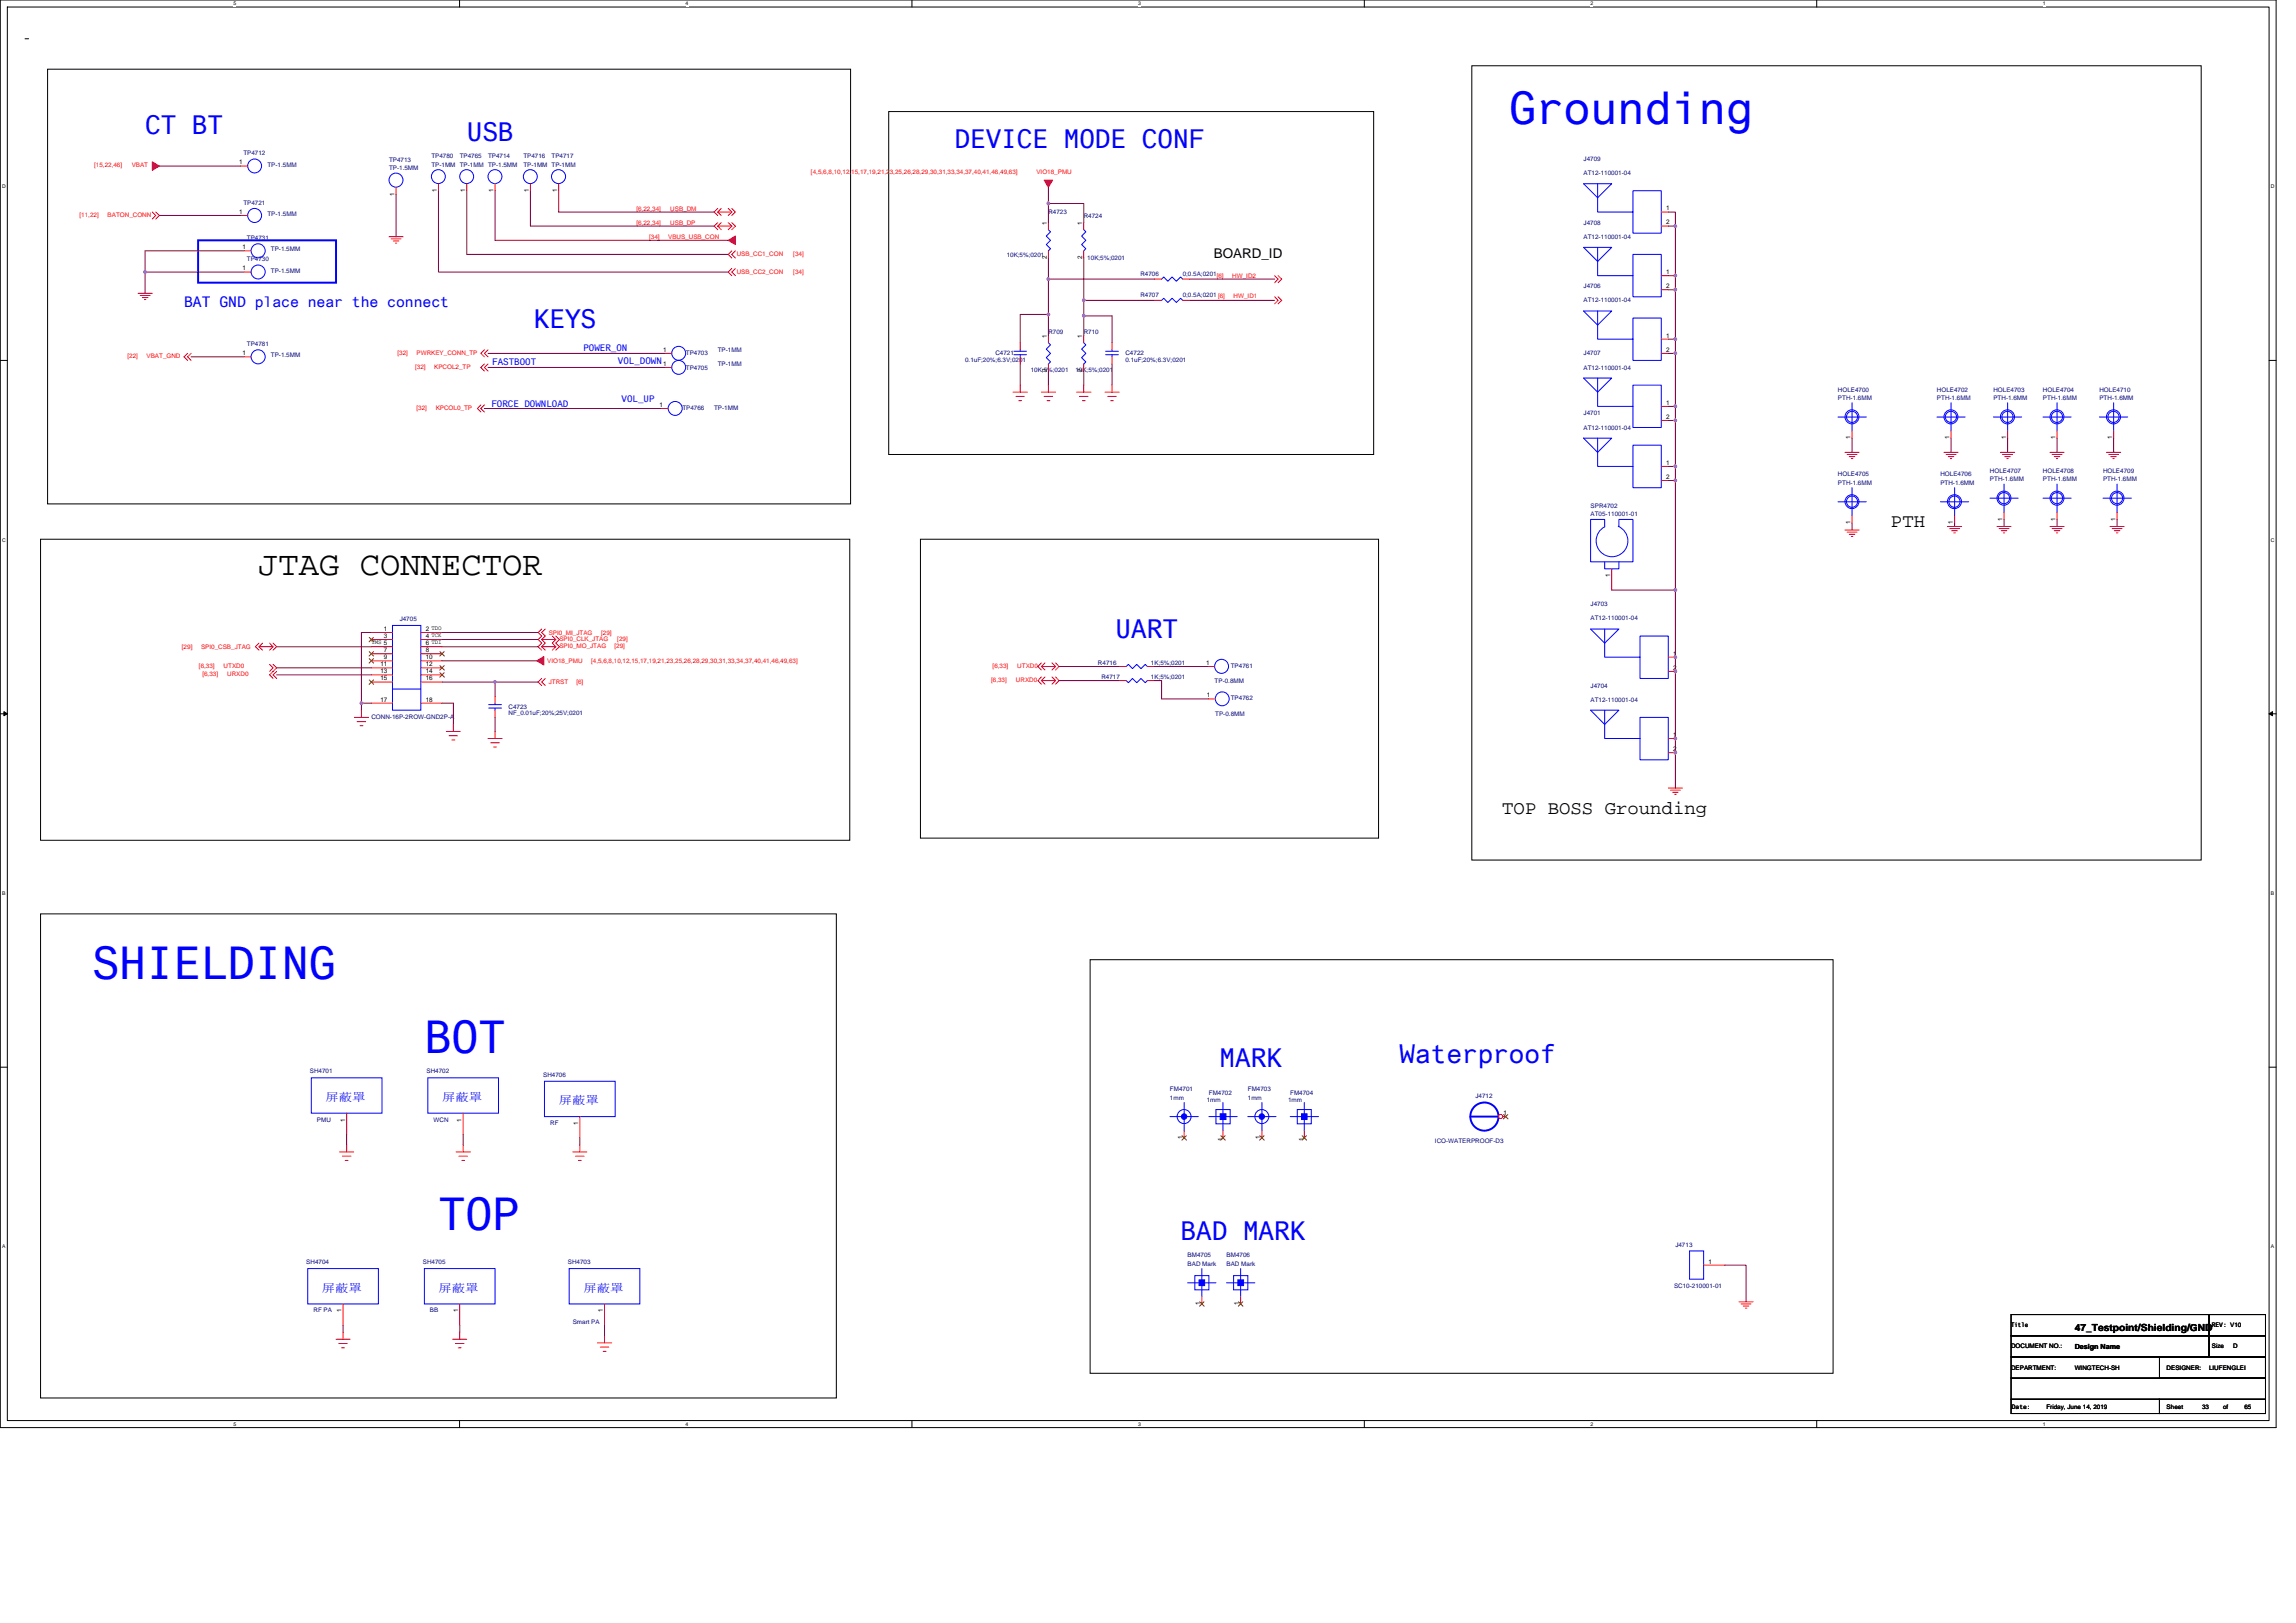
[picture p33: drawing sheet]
<svg xmlns="http://www.w3.org/2000/svg" width="297mm" height="210mm" viewBox="0 0 297 210" stroke-linecap="round" stroke-linejoin="round" font-family="sans-serif">
<defs><g id="words">
<g font-size="5.8" fill="#00f">
<text x="195.3" y="16">Grounding</text>
<text x="11.9" y="126.6">SHIELDING</text>
<text x="54.9" y="136.2">BOT</text>
<text x="56.7" y="159.1">TOP</text>
</g>
<text font-size="4.4" x="33.4" y="74.4">JTAG CONNECTOR</text>
<g font-size="3.4" fill="#00f">
<text x="18.8" y="17.3">CT BT</text>
<text x="60.4" y="18.2">USB</text>
<text x="123.5" y="19.2">DEVICE MODE CONF</text>
<text x="69.1" y="42.5">KEYS</text>
<text x="144.3" y="82.5">UART</text>
<text x="181.1" y="137.6">Waterproof</text>
<text x="157.8" y="138">MARK</text>
<text x="152.7" y="160.4">BAD MARK</text>
</g>
<g font-size="2.5">
<text x="244.6" y="68.2">PTH</text>
<text x="194.3" y="105.3">TOP BOSS Grounding</text>
</g>
<text font-size="1.9" fill="#00f" x="23.8" y="39.8">BAT GND place near the connect</text>
<text font-size="1.7" x="157" y="33.4">BOARD_ID</text>
<g font-size="1.5" fill="#00f">
<text x="42.1" y="142.4">屏蔽罩</text>
<text x="57.2" y="142.4">屏蔽罩</text>
<text x="72.3" y="142.9">屏蔽罩</text>
<text x="41.6" y="167.1">屏蔽罩</text>
<text x="56.7" y="167.1">屏蔽罩</text>
<text x="75.5" y="167.1">屏蔽罩</text>
</g>
<text font-size="1.3" x="268.4" y="172.2">47_Testpoint/Shielding/GND</text>
<g font-size="1.2" fill="#00f">
<text x="63.7" y="47.2">FASTBOOT</text>
<text x="75.5" y="45.5">POWER_ON</text>
<text x="79.9" y="47.1">VOL_DOWN</text>
<text x="63.6" y="52.6">FORCE DOWNLOAD</text>
<text x="80.4" y="52">VOL_UP</text>
</g>
<text font-size=".9" x="268.4" y="174.6">Design Name</text>
<g font-size=".8" fill="#f00">
<text x="12.2" y="21.6">[15,22,46]</text>
<text x="17" y="21.6">VBAT</text>
<text x="104.9" y="22.6">[4,5,6,8,10,12,15,17,19,21,23,25,26,28,29,30,31,33,34,37,40,41,46,49,63]</text>
<text x="134.1" y="22.6">VIO18_PMU</text>
<text x="10.3" y="28">[11,22]</text>
<text x="13.9" y="28">BATON_CONN</text>
<text x="82.3" y="29.1">[6,22,34]</text>
<text x="82.3" y="27.3">[6,22,34]</text>
<text x="86.7" y="29.1">USB_DP</text>
<text x="86.7" y="27.3">USB_DM</text>
<text x="84" y="30.9">[34]</text>
<text x="86.4" y="30.9">VBUS_USB_CON</text>
<text x="95.3" y="33.2">USB_CC1_CON</text>
<text x="95.3" y="35.5">USB_CC2_CON</text>
<text x="102.6" y="33.2">[34]</text>
<text x="102.6" y="35.5">[34]</text>
<text x="157.4" y="35.9">[6]</text>
<text x="159.4" y="35.9">HW_ID2</text>
<text x="159.6" y="38.6">HW_ID1</text>
<text x="16.5" y="46.3">[22]</text>
<text x="19" y="46.3">VBAT_GND</text>
<text x="51.4" y="45.9">[32]</text>
<text x="53.7" y="47.7">[32]</text>
<text x="53.9" y="45.9">PWRKEY_CONN_TP</text>
<text x="56.2" y="47.7">KPCOL2_TP</text>
<text x="53.9" y="53">[32]</text>
<text x="56.4" y="53">KPCOL0_TP</text>
<text x="71" y="82.1">SPI0_MI_JTAG</text>
<text x="72.4" y="82.9">SPI0_CLK_JTAG</text>
<text x="72.4" y="83.8">SPI0_MO_JTAG</text>
<text x="77.8" y="82.1">[29]</text>
<text x="79.5" y="83.8">[29]</text>
<text x="79.9" y="82.9">[29]</text>
<text x="23.5" y="84">[29]</text>
<text x="25.7" y="86.5">[6,33]</text>
<text x="26" y="84">SPI0_CSB_JTAG</text>
<text x="26.2" y="87.5">[6,33]</text>
<text x="28.9" y="86.5">UTXD0</text>
<text x="29.4" y="87.5">URXD0</text>
<text x="70.8" y="85.7">VIO18_PMU</text>
<text x="71" y="88.5">JTRST</text>
<text x="74.6" y="88.5">[6]</text>
<text x="76.5" y="85.7">[4,5,6,8,10,12,15,17,19,21,23,25,26,28,29,30,31,33,34,37,40,41,46,49,63]</text>
<text x="128.2" y="88.2">[6,33]</text>
<text x="128.4" y="86.4">[6,33]</text>
<text x="131.4" y="88.2">URXD0</text>
<text x="131.6" y="86.4">UTXD0</text>
</g>
<g font-size=".8">
<text x="30.9" y="21.3">1</text>
<text x="30.9" y="27.7">1</text>
<text x="51" y="25.3" transform="rotate(-90 51 25.3)">1</text>
<text x="56.5" y="24.8" transform="rotate(-90 56.5 24.8)">1</text>
<text x="60.2" y="24.8" transform="rotate(-90 60.2 24.8)">1</text>
<text x="63.8" y="24.8" transform="rotate(-90 63.8 24.8)">1</text>
<text x="68.4" y="24.8" transform="rotate(-90 68.4 24.8)">1</text>
<text x="72.1" y="24.8" transform="rotate(-90 72.1 24.8)">1</text>
<text x="135.4" y="29.1" transform="rotate(-90 135.4 29.1)">1</text>
<text x="140" y="29.1" transform="rotate(-90 140 29.1)">1</text>
<text x="215.6" y="27.2">1</text>
<text x="215.6" y="29">2</text>
<text x="31.4" y="32.2">1</text>
<text x="31.4" y="35">1</text>
<text x="135.4" y="33.5" transform="rotate(-90 135.4 33.5)">2</text>
<text x="140" y="33.5" transform="rotate(-90 140 33.5)">2</text>
<text x="215.6" y="35.5">1</text>
<text x="215.6" y="37.3">2</text>
<text x="31.4" y="46">1</text>
<text x="85.8" y="47.3">1</text>
<text x="85.8" y="45.5">1</text>
<text x="135.4" y="43.7" transform="rotate(-90 135.4 43.7)">1</text>
<text x="140" y="43.7" transform="rotate(-90 140 43.7)">1</text>
<text x="215.6" y="43.7">1</text>
<text x="215.6" y="45.5">2</text>
<text x="85.3" y="52.6">1</text>
<text x="135.4" y="48.2" transform="rotate(-90 135.4 48.2)">2</text>
<text x="140" y="48.2" transform="rotate(-90 140 48.2)">2</text>
<text x="215.6" y="52.4">1</text>
<text x="215.6" y="54.2">2</text>
<text x="239.4" y="56.9" transform="rotate(-90 239.4 56.9)">1</text>
<text x="252.2" y="56.9" transform="rotate(-90 252.2 56.9)">1</text>
<text x="259.5" y="56.9" transform="rotate(-90 259.5 56.9)">1</text>
<text x="265.9" y="56.9" transform="rotate(-90 265.9 56.9)">1</text>
<text x="273.2" y="56.9" transform="rotate(-90 273.2 56.9)">1</text>
<text x="215.6" y="60.1">1</text>
<text x="215.6" y="62">2</text>
<text x="239.4" y="67.8" transform="rotate(-90 239.4 67.8)">1</text>
<text x="252.7" y="67.8" transform="rotate(-90 252.7 67.8)">1</text>
<text x="259.1" y="67.4" transform="rotate(-90 259.1 67.4)">1</text>
<text x="265.9" y="67.4" transform="rotate(-90 265.9 67.4)">1</text>
<text x="273.7" y="67.4" transform="rotate(-90 273.7 67.4)">1</text>
<text x="208.3" y="74.7" transform="rotate(-90 208.3 74.7)">1</text>
<text x="48" y="83.4">TMS 5</text>
<text x="49.7" y="81.6">1</text>
<text x="49.7" y="82.5">3</text>
<text x="55.1" y="83.5">6 TDI</text>
<text x="55.1" y="82.5">4 TCK</text>
<text x="55.1" y="81.6">2 TDO</text>
<text x="49.2" y="86.2">11</text>
<text x="49.2" y="87.1">13</text>
<text x="49.2" y="88">15</text>
<text x="49.7" y="84.4">7</text>
<text x="49.7" y="85.3">9</text>
<text x="55.1" y="88">16</text>
<text x="55.1" y="87.1">14</text>
<text x="55.1" y="86.2">12</text>
<text x="55.1" y="85.3">10</text>
<text x="55.1" y="84.4">8</text>
<text x="156" y="86">1</text>
<text x="216.5" y="84.8">1</text>
<text x="216.5" y="86.7">2</text>
<text x="49.2" y="90.8">17</text>
<text x="55.1" y="90.8">18</text>
<text x="156.1" y="90.2">1</text>
<text x="216.5" y="95.3">1</text>
<text x="216.5" y="97.2">2</text>
<text x="44.6" y="145.1" transform="rotate(-90 44.6 145.1)">1</text>
<text x="59.7" y="145.1" transform="rotate(-90 59.7 145.1)">1</text>
<text x="74.8" y="145.5" transform="rotate(-90 74.8 145.5)">1</text>
<text x="153" y="147.4" transform="rotate(-90 153 147.4)">1</text>
<text x="158.2" y="147.7" transform="rotate(-90 158.2 147.7)">1</text>
<text x="163" y="147.4" transform="rotate(-90 163 147.4)">1</text>
<text x="168.7" y="147.7" transform="rotate(-90 168.7 147.7)">1</text>
<text x="194.5" y="144.3">1</text>
<text x="221" y="163.5">1</text>
<text x="44.2" y="169.8" transform="rotate(-90 44.2 169.8)">1</text>
<text x="59.3" y="169.8" transform="rotate(-90 59.3 169.8)">1</text>
<text x="78" y="169.8" transform="rotate(-90 78 169.8)">1</text>
<text x="155.3" y="168.9" transform="rotate(-90 155.3 168.9)">1</text>
<text x="160.3" y="168.9" transform="rotate(-90 160.3 168.9)">1</text>
<text x="260.2" y="171.7">Title</text>
<text x="286.1" y="171.7">REV: V10</text>
<text x="260.2" y="174.5">DOCUMENT NO.:</text>
<text x="260.2" y="177.2">DEPARTMENT:</text>
<text x="268.4" y="177.2">WINGTECH-SH</text>
<text x="280.3" y="177.2">DESIGNER:</text>
<text x="285.8" y="177.2">LIUFENGLEI</text>
<text x="286.1" y="174.5">Size</text>
<text x="288.9" y="174.5">D</text>
<text x="260.3" y="182.4">Date:</text>
<text x="264.7" y="182.3">Friday, June 14, 2019</text>
<text x="280.3" y="182.3">Sheet</text>
<text x="284.9" y="182.3">33</text>
<text x="287.6" y="182.3">of</text>
<text x="290.4" y="182.3">65</text>
</g>
<g font-size=".8" fill="#000080">
<text x="31.5" y="20.1">TP4712</text>
<text x="34.6" y="21.6">TP-1.5MM</text>
<text x="50.3" y="20.9">TP4713</text>
<text x="50.3" y="22">TP-1.5MM</text>
<text x="55.8" y="20.5">TP4780</text>
<text x="55.8" y="21.6">TP-1MM TP-1MM TP-1.5MM</text>
<text x="59.5" y="20.5">TP4765</text>
<text x="63.1" y="20.5">TP4714</text>
<text x="67.7" y="20.5">TP4716</text>
<text x="67.7" y="21.6">TP-1MM TP-1MM</text>
<text x="71.3" y="20.5">TP4717</text>
<text x="204.9" y="20.8">J4709</text>
<text x="204.9" y="22.7">AT12-110001-04</text>
<text x="31.5" y="26.5">TP4721</text>
<text x="34.6" y="28">TP-1.5MM</text>
<text x="135.6" y="27.7">R4723</text>
<text x="140.2" y="28.2">R4724</text>
<text x="204.9" y="29.1">J4708</text>
<text x="31.9" y="31.1">TP4731</text>
<text x="31.9" y="33.8">TP4730</text>
<text x="35" y="32.5">TP-1.5MM</text>
<text x="35" y="35.3">TP-1.5MM</text>
<text x="130.2" y="33.3">10K;5%;0201</text>
<text x="140.7" y="33.6">10K;5%;0201</text>
<text x="147.5" y="35.6">R4706</text>
<text x="153" y="35.6">0;0.5A;0201</text>
<text x="204.9" y="30.9">AT12-110001-04</text>
<text x="147.5" y="38.4">R4707</text>
<text x="153" y="38.4">0;0.5A;0201 [6]</text>
<text x="204.9" y="37.3">J4706</text>
<text x="204.9" y="39.1">AT12-110001-04</text>
<text x="31.9" y="44.8">TP4781</text>
<text x="35" y="46.2">TP-1.5MM</text>
<text x="88.7" y="47.8">TP4705</text>
<text x="88.7" y="46">TP4703</text>
<text x="92.9" y="47.3">TP-1MM</text>
<text x="92.9" y="45.5">TP-1MM</text>
<text x="124.9" y="46.8">0.1uF;20%;6.3V;0201</text>
<text x="128.8" y="45.9">C4721</text>
<text x="135.6" y="43.2">R709</text>
<text x="140.2" y="43.2">R710</text>
<text x="145.6" y="46">C4722</text>
<text x="145.6" y="46.8">0.1uF;20%;6.3V;0201</text>
<text x="204.9" y="46">J4707</text>
<text x="204.9" y="47.8">AT12-110001-04</text>
<text x="88.3" y="53.1">TP4766</text>
<text x="92.4" y="53.1">TP-1MM</text>
<text x="133.3" y="48.1">10K;5%;0201</text>
<text x="139.1" y="48.1">10K;5%;0201</text>
<text x="204.9" y="53.7">J4701</text>
<text x="237.8" y="50.7">HOLE4700</text>
<text x="237.8" y="51.7">PTH-1.6MM</text>
<text x="250.6" y="50.7">HOLE4702</text>
<text x="250.6" y="51.7">PTH-1.6MM</text>
<text x="257.9" y="50.7">HOLE4703</text>
<text x="257.9" y="51.7">PTH-1.6MM</text>
<text x="264.3" y="50.7">HOLE4704</text>
<text x="264.3" y="51.7">PTH-1.6MM</text>
<text x="271.6" y="50.7">HOLE4710</text>
<text x="271.6" y="51.7">PTH-1.6MM</text>
<text x="204.9" y="55.6">AT12-110001-04</text>
<text x="205.8" y="65.7">SPR4702</text>
<text x="237.8" y="61.6">HOLE4705</text>
<text x="237.8" y="62.7">PTH-1.6MM</text>
<text x="251" y="61.6">HOLE4706</text>
<text x="251" y="62.7">PTH-1.6MM</text>
<text x="257.4" y="61.2">HOLE4707</text>
<text x="257.4" y="62.3">PTH-1.6MM</text>
<text x="264.3" y="61.2">HOLE4708</text>
<text x="264.3" y="62.3">PTH-1.6MM</text>
<text x="272.1" y="61.2">HOLE4709</text>
<text x="272.1" y="62.3">PTH-1.6MM</text>
<text x="205.8" y="66.8">AT05-110001-01</text>
<text x="51.7" y="80.4">J4705</text>
<text x="205.8" y="78.4">J4703</text>
<text x="205.8" y="80.3">AT12-110001-04</text>
<text x="142" y="86">R4716</text>
<text x="142.5" y="87.9">R4717</text>
<text x="148.9" y="86">1K;5%;0201</text>
<text x="148.9" y="87.9">1K;5%;0201</text>
<text x="157.1" y="88.4">TP-0.8MM</text>
<text x="159.2" y="86.4">TP4761</text>
<text x="205.8" y="89">J4704</text>
<text x="48" y="93.1">CONN-16P-2ROW-GND2P-A</text>
<text x="65.8" y="91.7">C4723</text>
<text x="65.8" y="92.5">NF_0.01uF;20%;25V;0201</text>
<text x="157.2" y="92.6">TP-0.8MM</text>
<text x="159.2" y="90.6">TP4762</text>
<text x="205.8" y="90.8">AT12-110001-04</text>
<text x="40.1" y="138.9">SH4701</text>
<text x="55.2" y="138.9">SH4702</text>
<text x="70.3" y="139.3">SH4706</text>
<text x="151.4" y="141.2">FM4701</text>
<text x="151.4" y="142.3">1mm</text>
<text x="156.1" y="142.5">1mm</text>
<text x="156.4" y="141.7">FM4702</text>
<text x="161.4" y="141.2">FM4703</text>
<text x="161.4" y="142.3">1mm</text>
<text x="166.6" y="142.5">1mm</text>
<text x="166.9" y="141.7">FM4704</text>
<text x="190.9" y="142.1">J4712</text>
<text x="41" y="145.1">PMU</text>
<text x="56.1" y="145.1">WCN</text>
<text x="71.2" y="145.6">RF</text>
<text x="185.6" y="147.9">ICO-WATERPROOF-D3</text>
<text x="216.7" y="161.3">J4713</text>
<text x="39.6" y="163.6">SH4704</text>
<text x="54.7" y="163.6">SH4705</text>
<text x="73.5" y="163.6">SH4703</text>
<text x="153.6" y="162.7">BM4705</text>
<text x="153.6" y="163.7">BAD Mark</text>
<text x="158.7" y="162.7">BM4706</text>
<text x="158.7" y="163.7">BAD Mark</text>
<text x="216.6" y="166.6">SC10-210001-01</text>
<text x="40.6" y="169.8">RF PA</text>
<text x="55.6" y="169.8">BB</text>
<text x="74.1" y="171.3">Smart PA</text>
</g>
<g font-size=".7">
<text x="30.2" y=".7">5</text>
<text x="88.7" y=".7">4</text>
<text x="147.2" y=".7">3</text>
<text x="205.8" y=".7">2</text>
<text x="264.3" y=".7">1</text>
<text x=".3" y="24.4">D</text>
<text x="293.8" y="24.4">D</text>
<text x=".3" y="70.1">C</text>
<text x="293.8" y="70.1">C</text>
<text x=".3" y="115.8">B</text>
<text x="293.8" y="115.8">B</text>
<text x=".3" y="161.5">A</text>
<text x="293.8" y="161.5">A</text>
<text x="30.2" y="184.5">5</text>
<text x="88.7" y="184.5">4</text>
<text x="147.2" y="184.5">3</text>
<text x="205.8" y="184.5">2</text>
<text x="264.3" y="184.5">1</text>
</g>
</g></defs>
<path d="M0 0h294.5v184.7h-294.5zM.9 .9h292.7v182.9h-292.7z" fill="none" stroke="#000" stroke-width=".13"/>
<g fill="#fff">
<path d="M30.2 .1h.4v.7h-.4z"/>
<path d="M30.2 183.9h.4v.7h-.4z"/>
</g>
<path d="M59.5 0v.9M59.5 183.8v.9" fill="none" stroke="#000" stroke-width=".13"/>
<g fill="#fff">
<path d="M88.7 .1h.4v.7h-.4z"/>
<path d="M88.7 183.9h.4v.7h-.4z"/>
</g>
<path d="M118 0v.9M118 183.8v.9" fill="none" stroke="#000" stroke-width=".13"/>
<g fill="#fff">
<path d="M147.2 .1h.4v.7h-.4z"/>
<path d="M147.2 183.9h.4v.7h-.4z"/>
</g>
<path d="M176.5 0v.9M176.5 183.8v.9" fill="none" stroke="#000" stroke-width=".13"/>
<g fill="#fff">
<path d="M205.8 .1h.3v.7h-.3z"/>
<path d="M205.8 183.9h.3v.7h-.3z"/>
</g>
<path d="M235 0v.9M235 183.8v.9" fill="none" stroke="#000" stroke-width=".13"/>
<g fill="#fff">
<path d="M264.3 .1h.3v.7h-.3z"/>
<path d="M264.3 183.9h.3v.7h-.3z"/>
<path d="M.3 23.8h.4v.7h-.4z"/>
<path d="M293.8 23.8h.5v.7h-.5z"/>
<path d="M.3 69.5h.4v.7h-.4z"/>
<path d="M293.8 69.5h.5v.7h-.5z"/>
</g>
<path d="M0 46.6h.9M293.6 46.6h.9" fill="none" stroke="#000" stroke-width=".13"/>
<g fill="#fff">
<path d="M.3 115.2h.4v.8h-.4z"/>
<path d="M293.8 115.2h.4v.8h-.4z"/>
</g>
<path d="M0 92.4h.9M293.6 92.4h.9" fill="none" stroke="#000" stroke-width=".13"/>
<path d="M.5 92.1l.4 .3-.4 .2zM293.6 92.4l.4-.3v.5z" fill="#000" stroke="#000" stroke-width=".13"/>
<g fill="#fff">
<path d="M.3 160.9h.4v.8h-.4z"/>
<path d="M293.8 160.9h.4v.8h-.4z"/>
</g>
<g fill="none" stroke="#000" stroke-width=".13">
<path d="M3.2 5h.5M6.2 9h103.8v56.2h-103.8zM115 14.4h62.7v44.4h-62.7zM190.4 8.5h94.4v102.8h-94.4zM5.2 69.8h104.7v38.9h-104.7zM119.1 69.8h59.2v38.6h-59.2zM5.2 118.2h103v62.7h-103zM0 138.1h.9M141 124.2h96.1v53.5h-96.1zM293.6 138.1h.9M260.2 170.1h25.6v2.7h-25.6zM260.2 172.8h25.6v2.8h-25.6z"/>
<path d="M260.2 178.3h32.9v2.7h-32.9zM260.2 175.6h32.9v2.7h-32.9zM279.4 175.6h13.7v2.7h-13.7zM285.8 170.1h7.3v2.7h-7.3zM285.8 172.8h7.3v2.8h-7.3zM260.2 181h19.2v1.9h-19.2zM279.4 181h13.7v1.9h-13.7z"/>
</g>
<g fill="none" stroke="#00f" stroke-width=".25">
<path d="M25.6 31.1h17.9v5.5h-17.9zM190.2 144.5h3.7"/>
<circle cx="192" cy="144.5" r="1.82"/>
</g>
<g fill="none" stroke="#f00" stroke-width=".13">
<path d="M17.9 38h1.8M18.1 38.2h1.3M18.4 38.5h.8M18.7 38.8h.2M19.7 27.4l.4 .5-.4 .4M20.1 27.4l.5 .5-.5 .4M31.1 21.5h.9M50.3 30.6h1.9M50.6 30.9h1.3M50.9 31.2h.7M51.2 31.5h.1M51.2 24.2v.9"/>
<path d="M56.7 23.8v.9M92.9 28.8l-.5 .5 .5 .4M92.9 27l-.5 .4 .5 .5M92.9 29.3l.4 .4M92.9 27.4l.4 .5M92.9 29.3h1.8M92.9 27.4h1.8M93.3 28.8l-.4 .5M93.3 27l-.4 .4M94.2 28.8l.5 .5M94.2 27l.5 .4M94.7 32.4l-.5 .5 .5 .5"/>
<path d="M94.7 34.7l-.5 .5 .5 .5M94.7 29.3l-.5 .4M94.7 27.4l-.5 .5M94.7 28.8l.4 .5-.4 .4M94.7 27l.4 .4-.4 .5M95.1 32.4l-.4 .5 .4 .5M95.1 34.7l-.4 .5 .4 .5M164.9 35.7l.5 .4-.5 .5M164.9 38.4l.5 .5-.5 .4M165.4 35.7l.4 .4-.4 .5M165.4 38.4l.4 .5-.4 .4M24.3 45.7l-.5 .5 .5 .4"/>
<path d="M24.7 45.7l-.4 .5 .4 .4M62.2 52.4l-.4 .5 .4 .4M62.7 47.1l-.5 .4 .5 .5M62.7 45.3l-.5 .4 .5 .5M62.7 52.4l-.5 .5 .5 .4M63.1 47.1l-.4 .4 .4 .5M63.1 45.3l-.4 .4 .4 .5M86 47.5h.9M131.1 50.7h1.8M131.4 51.3h1.1M131.8 51.8h.4M132 49.8v.9"/>
<path d="M132 44.3v1M132 46.2v.9M134.7 50.7h1.9M135.1 51.3h1.1M135.5 51.8h.3M135.6 49.8v.9M135.6 43.4v.9M135.6 47.1v.9M139.3 50.7h1.8M139.7 51.3h1.1M140 51.8h.4M140.2 49.8v.9"/>
<path d="M140.2 43.4v.9M140.2 47.1v.9M143 50.7h1.8M143.3 51.3h1.1M143.7 51.8h.4M143.9 49.8v.9M143.9 44.3v1M143.9 46.2v.9M214.9 52.6h.9M214.9 54.4h.9M214.9 43.9h.9M214.9 45.7h.9"/>
<path d="M238.7 58.5h1.8M239 58.8h1.2M239.2 59.1h.8M239.5 59.3h.2M239.6 55.8v.9M251.5 58.5h1.8M251.8 58.8h1.2M252 59.1h.8M252.3 59.3h.2M258.8 58.5h1.8M259.1 58.8h1.3M259.4 59.1h.7"/>
<path d="M259.6 59.3h.2M265.2 58.5h1.8M265.5 58.8h1.3M265.8 59.1h.7M266 59.3h.2M272.5 58.5h1.9M272.8 58.8h1.3M273.1 59.1h.7M273.3 59.3h.2M273.4 55.8v.9M214.9 60.3h.9M214.9 62.2h.9"/>
<path d="M238.7 68.6h1.8M239 68.9h1.2M239.2 69.1h.8M239.5 69.4h.2M251.9 68.1h1.9M252.2 68.4h1.3M252.5 68.7h.7M252.8 68.9h.2M252.9 66.7v1M258.4 68.1h1.8M258.6 68.4h1.3M258.9 68.7h.7"/>
<path d="M259.2 68.9h.2M259.3 66.3v.9M265.2 68.1h1.8M265.5 68.4h1.3M265.8 68.7h.7M266 68.9h.2M266.1 66.3v.9M273 68.1h1.8M273.3 68.4h1.2M273.5 68.7h.8M273.8 68.9h.2M273.9 66.3v.9"/>
<path d="M33.5 83.7l.5 .4M33.5 83.7h1.8M33.5 83.2l-.5 .5 .5 .4M34 83.2l-.5 .5M34.9 83.2l.4 .5M34.9 86l.4 .4-.4 .5M35.3 83.2l.5 .5-.5 .4M35.3 86l.5 .4-.9 .9 .4 .5M35.3 83.7l-.4 .4M35.8 86.9l-.5 .4 .5 .5M45.8 92.8h1.9M46.2 93.4h1.1"/>
<path d="M46.6 93.9h.3M46.8 91.9v.9M57.7 94.6h1.9M58.1 95.2h1.1M58.5 95.7h.3M58.6 93.7v.9M63.1 95.5h1.9M63.5 96.1h1.1M63.9 96.6h.3M64 94.6v.9M64 90.1v.9M64 91.9v.9"/>
<path d="M70.1 81.4l-.5 .4 .5 .5-.5 .4 .5 .5-.5 .5 .5 .4M70.1 87.8l-.5 .4 .5 .5M70.1 82.7l.4 .5-.4 .5M70.1 83.7l.4 .4M70.1 82.7h1.8M70.1 83.7h1.8M70.5 81.4l-.4 .4 .4 .5-.4 .4M70.5 87.8l-.4 .4 .4 .5M71.5 82.3l.4 .4M71.9 82.3l.5 .4-.5 .5 .5 .5-.5 .4M71.9 82.7l-.4 .5 .4 .5M71.9 83.7l-.4 .4"/>
<path d="M134.7 86.2l.5 .5M134.7 86.2h1.9M134.7 88.1l.5 .4M134.7 88.1h1.9M134.7 85.8l-.4 .4 .4 .5M134.7 87.6l-.4 .5 .4 .4M135.2 85.8l-.5 .4M135.2 87.6l-.5 .5M136.1 85.8l.5 .4M136.1 87.6l.5 .5M136.6 86.2l-.5 .5M136.6 88.1l-.5 .4"/>
<path d="M136.6 85.8l.4 .4-.4 .5M136.6 87.6l.4 .5-.4 .4M144.8 86.2h.9M144.8 88.1h.9M148.4 86.2h.9M148.4 88.1h.9M215.8 102h1.9M216.1 102.2h1.3M216.4 102.5h.7M216.7 102.8h.1M43.9 149h1.9M44.3 149.6h1.1"/>
<path d="M44.7 150.1h.3M44.8 148.1v.9M59 149h1.9M59.4 149.6h1.1M59.8 150.1h.3M59.9 148.1v.9M74.1 149h1.8M74.5 149.6h1.1M74.8 150.1h.4M75 148.1v.9M75 144.5v2.7M153.2 146.3v.9"/>
<path d="M43.5 173.3h1.8M43.8 173.8h1.1M44.2 174.4h.4M44.4 172.4v.9M44.4 168.7v2.8M58.6 173.3h1.8M58.9 173.8h1.1M59.3 174.4h.3M59.5 172.4v.9M59.5 168.7v2.8M77.3 173.7h1.8M77.7 174.3h1.1"/>
<path d="M78 174.8h.4M78.2 172.8v.9M160.5 167.8v.9M225 168.4h1.8M225.3 168.7h1.2M225.5 169h.7M225.8 169.2h.2"/>
</g>
<g fill="#f00" stroke="#f00" stroke-width=".13">
<path d="M19.7 20.9l.9 .6-.9 .5z"/>
<path d="M94.2 31.1l.9-.6v1.1z"/>
<path d="M135.1 23.3h1.1l-.6 .9z"/>
<path d="M69.4 85.5l1-.6v1.1z"/>
</g>
<g fill="none" stroke="#00f" stroke-width=".13">
<path d="M131.2 45.9h1.6M131.2 45.4h1.6M132 45.3v.1M132 45.9v.3M135.6 44.3l.3 .3-.5 .6 .5 .5-.5 .6 .5 .5-.3 .3M140.2 44.3l.3 .3-.6 .6 .6 .5-.6 .6 .6 .5-.3 .3M143 45.9h1.7M143 45.4h1.7M143.9 45.3v.1M143.9 45.9v.3M204.9 48.9h3.6l-1.8 1.8zM204.9 40.2h3.6l-1.8 1.9z"/>
<path d="M204.9 56.7h3.6l-1.8 1.8zM206.7 48.9v3.7h4.6v-2.8h3.6v5.5h-3.6v-2.7M206.7 40.2v3.7h4.6v-2.8h3.6v5.5h-3.6v-2.7M206.7 56.7v3.6h4.6v-2.7h3.6v5.5h-3.6v-2.8M214.9 52.6h.1M214.9 43.9h.1M237.8 54h3.6M239.6 52.1v3.7M271.6 54h3.7M273.4 52.1v3.7M214.9 60.3h.1M251 64.9h3.7"/>
<path d="M252.9 63.1v3.6M257.4 64.5h3.7M259.3 62.6v3.7M264.3 64.5h3.6M266.1 62.6v3.7M272.1 64.5h3.6M273.9 62.6v3.7M63.2 91.6h1.7M63.2 91.2h1.7M64 91v.2M64 91.6v.3M145.7 86.2l.3-.2 .5 .5 .6-.5 .5 .5 .6-.5 .2 .2"/>
<path d="M145.7 88.1l.3 .2 .5-.5 .6 .5 .5-.5 .6 .5 .2-.2M70.4 139.9h9.2v4.6h-9.2zM151.4 144.5h3.6M153.2 142.6v3.7M39.8 164.1h9.2v4.6h-9.2zM54.9 164.1h9.1v4.6h-9.1zM158.7 166h3.6M159.6 165h1.8v1.9h-1.8zM160.5 164.1v3.7"/>
<circle cx="32.9" cy="21.5" r=".9"/>
<circle cx="51.2" cy="23.3" r=".9"/>
<circle cx="56.7" cy="22.8" r=".9"/>
<circle cx="87.8" cy="47.5" r=".9"/>
<circle cx="239.6" cy="53.9" r=".9"/>
<circle cx="239.6" cy="53.9" r=".72"/>
<circle cx="273.4" cy="53.9" r=".91"/>
<circle cx="273.4" cy="53.9" r=".72"/>
<circle cx="252.8" cy="64.9" r=".72"/>
<circle cx="252.9" cy="64.9" r=".9"/>
<circle cx="259.3" cy="64.4" r=".9"/>
<circle cx="259.3" cy="64.5" r=".73"/>
<circle cx="266.1" cy="64.4" r=".9"/>
<circle cx="266.1" cy="64.5" r=".73"/>
<circle cx="273.9" cy="64.4" r=".9"/>
<circle cx="273.9" cy="64.4" r=".72"/>
<circle cx="153.2" cy="144.5" r=".9"/>
</g>
<g fill="#00f" stroke="#00f" stroke-width=".13">
<path d="M160.1 165.6h.8v.7h-.8z" fill-rule="evenodd"/>
<circle cx="153.2" cy="144.5" r=".36"/>
</g>
<path d="M152.9 146.9l.6 .6M153.5 146.9l-.6 .6M160.2 168.4l.6 .6M160.8 168.4l-.6 .6" fill="none" stroke="#804000" stroke-width=".13"/>
<circle cx="194.1" cy="144.4" r=".27" fill="#fff" stroke="#f00" stroke-width=".13"/>
<g fill="none" stroke="#f00" stroke-width=".13">
<path d="M31.1 27.9h.9M31.6 32.4h.9M31.6 35.2h.9M60.4 23.8v.9M64 23.8v.9M68.6 23.8v.9M72.3 23.8v.9M135.6 28.8v.9M135.6 32.4v1M140.2 28.8v.9M140.2 32.4v1M149.3 36.1h1"/>
<path d="M149.3 38.9h1M153 36.1h.9M153 38.9h.9M214.9 35.7h.9M214.9 37.5h.9M214.9 27.4h.9M214.9 29.3h.9M31.6 46.2h.9M85.5 52.9h.9M86 45.7h.9M252.4 55.8v.9M259.7 55.8v.9"/>
<path d="M266.1 55.8v.9M208.5 73.6v2.7M239.6 66.7v1M48 81.8h2.8M48 82.7h2.8M48 83.7h2.8M48 84.6h2.8M48 85.5h2.8M48 86.4h2.8M48 87.3h2.8M48 88.2h2.8M48 91h2.8"/>
<path d="M54.4 88.2h2.8M54.4 87.3h2.8M54.4 86.4h2.8M54.4 85.5h2.8M54.4 84.6h2.8M54.4 83.7h2.8M54.4 82.7h2.8M54.4 81.8h2.8M54.4 91h2.8M156.2 86.2h.9M156.3 90.4h.9M215.8 85h.9"/>
<path d="M215.8 86.9h.9M215.8 95.5h.9M215.8 97.4h.9M44.8 144v2.7M59.9 144v2.7M158.2 146.3v.9M163.3 146.3v.9M168.7 146.3v.9M194.4 144.5h.4M78.2 168.7v2.8M155.5 167.8v.9M220.4 163.7h2.8"/>
</g>
<g fill="none" stroke="#804000" stroke-width=".13">
<path d="M47.8 82.5l.5 .5M47.8 84.3l.5 .6M47.8 85.2l.5 .6M47.8 88l.5 .5M48.3 82.5l-.6 .5M48.3 84.3l-.6 .6M48.3 85.2l-.6 .6M48.3 88l-.6 .5M56.9 87l.6 .6M56.9 86.1l.6 .6M56.9 84.3l.6 .6M57.5 87l-.6 .6"/>
<path d="M57.5 86.1l-.6 .6M57.5 84.3l-.6 .6M157.9 146.9l.6 .6M158.5 146.9l-.6 .6M163 146.9l.6 .6M163.5 146.9l-.5 .6M168.5 146.9l.5 .6M169 146.9l-.6 .6M194.5 144.2l.6 .6M195.1 144.2l-.6 .6M155.2 168.4l.6 .6M155.8 168.4l-.6 .6"/>
</g>
<g fill="none" stroke="#00f" stroke-width=".13">
<path d="M135.6 29.7l.3 .3-.5 .5 .5 .6-.5 .5 .5 .6-.3 .2M140.2 29.7l.3 .3-.6 .5 .6 .6-.6 .5 .6 .6-.3 .2M150.3 36.1l.3-.3 .5 .6 .5-.6 .6 .6 .5-.6 .3 .3M150.3 38.9l.3-.3 .5 .5 .5-.5 .6 .5 .5-.5 .3 .3M204.9 32h3.6l-1.8 1.8zM204.9 23.8h3.6l-1.8 1.8zM206.7 32v3.7h4.6v-2.8h3.6v5.5h-3.6v-2.7M206.7 23.8v3.6h4.6v-2.7h3.6v5.5h-3.6v-2.8M214.9 35.7h.1M214.9 27.4h.1M250.6 54h3.6M252.4 52.1v3.7"/>
<path d="M257.9 54h3.7M259.7 52.1v3.7M264.3 54h3.6M266.1 52.1v3.7M207.6 72.7v.9h1.8v-.9M207.6 68.1v-.9h-1.8v5.5h5.5v-5.5h-1.9v.9M209.4 68.1a2.05 2.05 0 0 1 .8 3.1 2.05 2.05 0 0 1-3.2 .1 2.05 2.05 0 0 1 .6-3.1M237.8 64.9h3.6M239.6 63.1v3.6M50.8 80.9h3.6v11h-3.6zM50.8 89.2h3.6M205.8 81.4h3.6l-1.8 1.8z"/>
<path d="M205.8 91.9h3.6l-1.8 1.8zM207.6 81.4v3.6h4.6v-2.7h3.6v5.5h-3.6v-2.8M207.6 91.9v3.6h4.6v-2.7h3.6v5.5h-3.6v-2.8M215.8 85h.1M215.8 95.5h.1M40.3 139.4h9.1v4.6h-9.1zM55.3 139.4h9.2v4.6h-9.2zM156.4 144.5h3.7M157.3 143.6h1.8v1.8h-1.8zM158.2 142.6v3.7M161.4 144.5h3.7M163.3 142.6v3.7"/>
<path d="M166.9 144.5h3.7M167.8 143.6h1.8v1.8h-1.8zM168.7 142.6v3.7M73.6 164.1h9.2v4.6h-9.2zM153.6 166h3.7M154.6 165h1.8v1.9h-1.8zM155.5 164.1v3.7M218.6 161.8h1.8v3.7h-1.8z"/>
<circle cx="32.9" cy="27.9" r=".9"/>
<circle cx="33.4" cy="32.4" r=".91"/>
<circle cx="33.4" cy="35.2" r=".9"/>
<circle cx="60.4" cy="22.8" r=".9"/>
<circle cx="64" cy="22.8" r=".9"/>
<circle cx="68.6" cy="22.8" r=".9"/>
<circle cx="72.3" cy="22.8" r=".9"/>
<circle cx="33.4" cy="46.2" r=".91"/>
<circle cx="87.4" cy="52.8" r=".9"/>
<circle cx="87.8" cy="45.7" r=".9"/>
<circle cx="252.4" cy="53.9" r=".9"/>
<circle cx="252.4" cy="53.9" r=".73"/>
<circle cx="259.7" cy="53.9" r=".91"/>
<circle cx="259.7" cy="53.9" r=".72"/>
<circle cx="266.1" cy="53.9" r=".9"/>
<circle cx="266.1" cy="53.9" r=".73"/>
<circle cx="239.6" cy="64.9" r=".9"/>
<circle cx="239.6" cy="64.9" r=".72"/>
<circle cx="158" cy="86.2" r=".9"/>
<circle cx="158.1" cy="90.4" r=".9"/>
<circle cx="163.2" cy="144.5" r=".9"/>
</g>
<g fill="#00f" stroke="#00f" stroke-width=".13">
<path d="M155.1 165.6h.7v.7h-.7z" fill-rule="evenodd"/>
<path d="M168.4 144.1h.7v.7h-.7z" fill-rule="evenodd"/>
<path d="M157.9 144.1h.7v.7h-.7z" fill-rule="evenodd"/>
<circle cx="163.2" cy="144.5" r=".36"/>
</g>
<g fill="none" stroke="#800040" stroke-width=".13">
<path d="M18.8 35.2v2.8M18.8 35.2h12.8M20.6 27.9h10.5M20.6 21.5h10.5M31.6 32.4h-12.8v2.8M51.2 25.1v5.5M56.7 24.7v10.5h37.5M60.4 24.7v8.2h33.8M64 24.7v6.4h30.2M68.6 24.7v4.6h23.8M72.3 24.7v2.7h20.1M135.6 26.3h4.6v2.5"/>
<path d="M135.6 24.2v2.1M135.6 26.3v2.5M135.6 33.4v2.7M135.6 36.1v4.6M135.6 36.1h13.7M140.2 33.4v5.5M140.2 38.9v2M140.2 38.9h9.1M153.9 36.1h11M153.9 38.9h11M215.8 27.4h.9v1.9M215.8 29.3h.9v6.4"/>
<path d="M215.8 35.7h.9v1.8M215.8 37.5h.9v6.4M24.7 46.2h6.9M62.7 52.9h22.8M63.1 47.5h22.9M63.1 45.7h22.9M132 47.1v2.7M135.6 40.7h-3.6v3.6M135.6 40.7v2.7M135.6 48v1.8M140.2 40.9v2.5M140.2 48v1.8"/>
<path d="M140.2 40.9h3.7v3.4M143.9 47.1v2.7M215.8 43.9h.9M215.8 45.7h.9M215.8 52.6h.9M215.8 54.4h.9M216.7 43.9v1.8M216.7 45.7v6.9M216.7 52.6v1.8M216.7 54.4v5.9M239.6 56.7v1.8M252.4 56.7v1.8"/>
<path d="M259.7 56.7v1.8M266.1 56.7v1.8M273.4 56.7v1.8M208.5 76.3h8.2v25.7M215.8 60.3h.9v1.9M215.8 62.2h.9M216.7 62.2v14.1M239.6 67.7v.9M252.9 67.7v.4M259.3 67.2v.9M266.1 67.2v.9M273.9 67.2v.9"/>
<path d="M35.8 83.7h12.2M35.8 86.4h12.2M35.8 87.3h12.2M46.8 91h1.2M46.8 91v.9M48 81.8h-1.2v9.2M57.2 81.8h12.4M57.2 82.7h12.4M57.2 83.7h12.4M57.2 88.2h6.8M57.2 85.5h12.2M57.2 91h1.4v2.7"/>
<path d="M64 92.8v1.8M69.6 88.2h-5.6v1.9M137 86.2h7.8M137 88.1h7.8M149.3 86.2h6.9M149.3 88.1h1v2.3h6M44.8 146.7v1.4M59.9 146.7v1.4M75 147.2v.9M44.4 171.4v1M59.5 171.4v1M78.2 171.4v1.4"/>
<path d="M223.2 163.7h2.7v4.7"/>
</g>
<g fill="#f0f" stroke="#f0f" stroke-width=".13">
<path d="M216.6 76.2h.3v.3h-.3z" fill-rule="evenodd"/>
<path d="M216.6 60.2h.3v.3h-.3z" fill-rule="evenodd"/>
<path d="M135.5 26.2h.2v.2h-.2z" fill-rule="evenodd"/>
<path d="M216.6 37.3h.3v.3h-.3z" fill-rule="evenodd"/>
<path d="M18.6 35.1h.3v.2h-.3z" fill-rule="evenodd"/>
<path d="M216.6 76.2h.3v.3h-.3z" fill-rule="evenodd"/>
<path d="M216.6 60.2h.3v.3h-.3z" fill-rule="evenodd"/>
<path d="M135.5 26.2h.2v.2h-.2z" fill-rule="evenodd"/>
<path d="M216.6 37.3h.3v.3h-.3z" fill-rule="evenodd"/>
<path d="M18.6 35.1h.3v.2h-.3z" fill-rule="evenodd"/>
<circle cx="216.7" cy="62.2" r=".17"/>
<circle cx="216.7" cy="95.5" r=".17"/>
<circle cx="216.7" cy="86.8" r=".17"/>
<circle cx="216.7" cy="97.4" r=".17"/>
<circle cx="46.8" cy="91" r=".17"/>
<circle cx="216.7" cy="52.6" r=".17"/>
<circle cx="216.7" cy="45.7" r=".17"/>
<circle cx="216.7" cy="54.4" r=".17"/>
<circle cx="135.6" cy="36.1" r=".17"/>
<circle cx="140.2" cy="38.8" r=".17"/>
<circle cx="135.6" cy="40.7" r=".17"/>
<circle cx="140.2" cy="40.9" r=".17"/>
<circle cx="216.7" cy="85" r=".17"/>
<circle cx="64" cy="88.2" r=".17"/>
<circle cx="216.7" cy="29.3" r=".17"/>
<circle cx="216.7" cy="35.6" r=".17"/>
<circle cx="216.7" cy="43.9" r=".17"/>
</g>
<use href="#words"/>
</svg>
